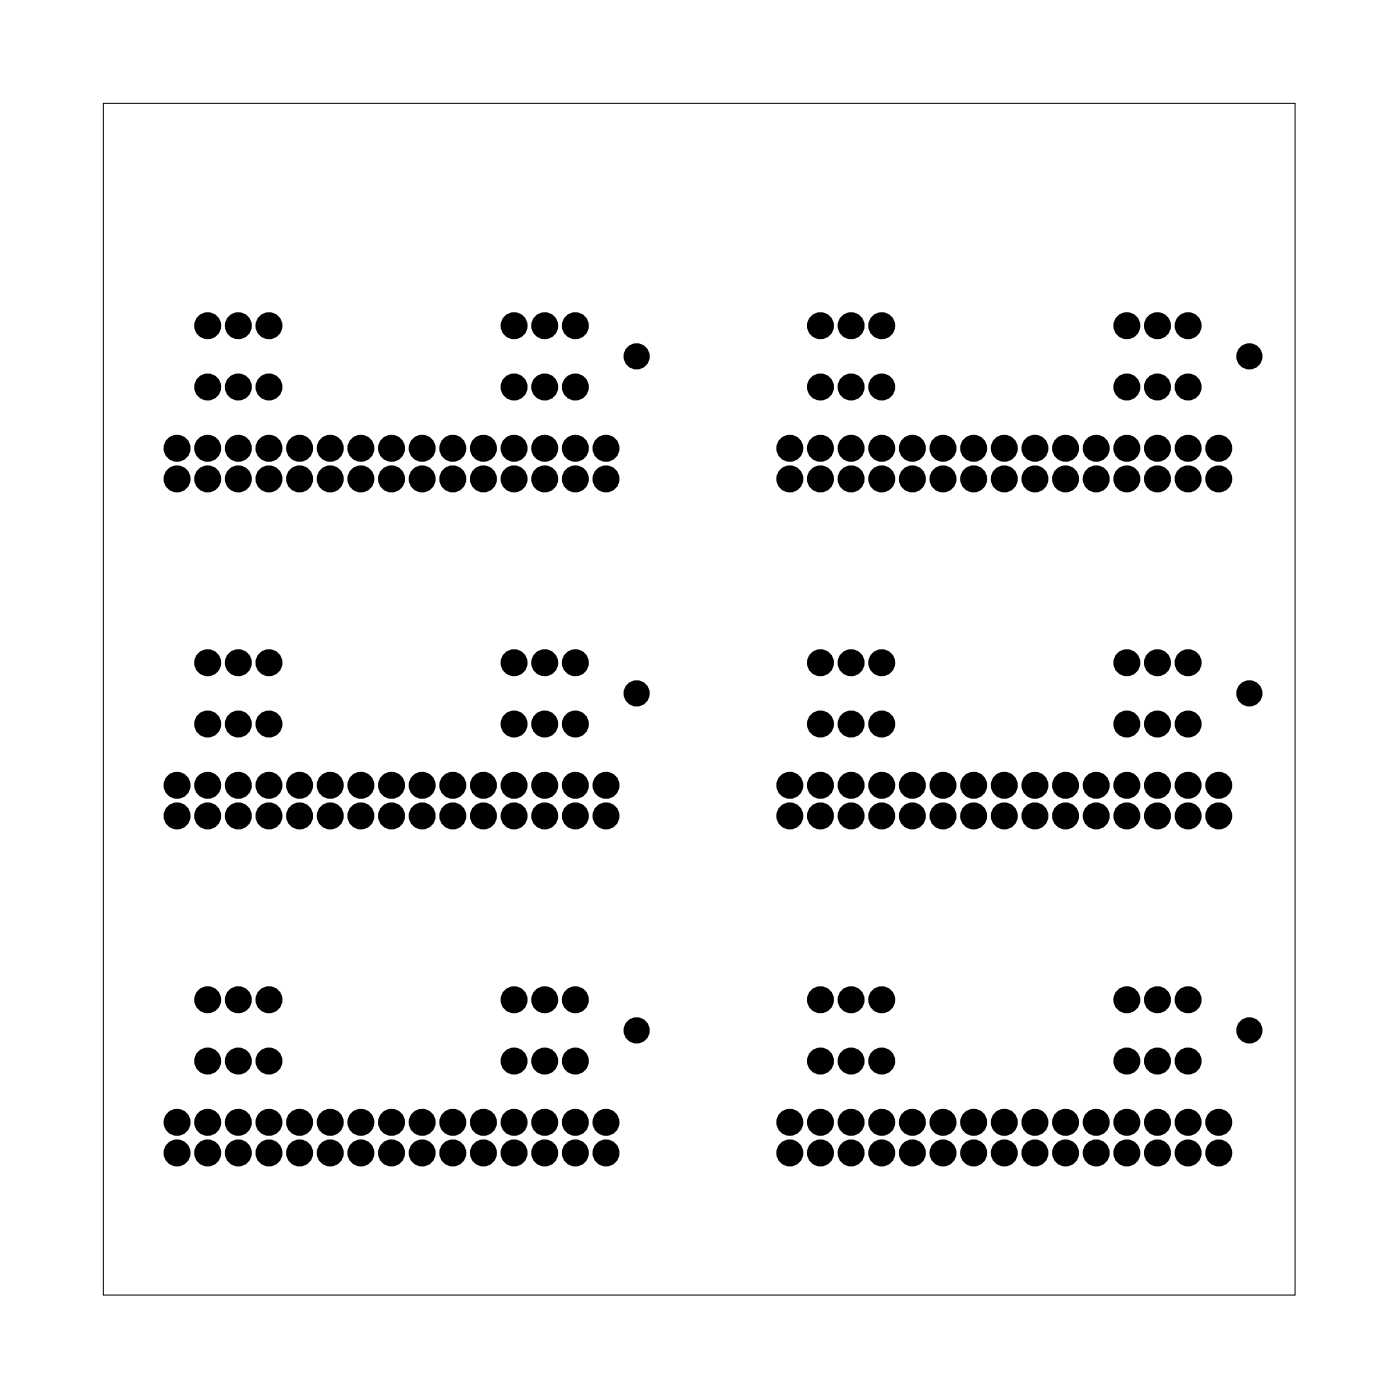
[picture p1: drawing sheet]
<svg xmlns="http://www.w3.org/2000/svg" width="116mm" height="116mm" viewBox="0 0 116 116" stroke-linecap="round" stroke-linejoin="round" font-family="sans-serif">
<path d="M8.6 8.6h98.8v98.8h-98.8z" fill="none" stroke="#000" stroke-width=".08"/>
<g fill="#000">
<circle cx="14.7" cy="37.2" r=".74"/>
<circle cx="14.7" cy="39.7" r=".74"/>
<circle cx="17.2" cy="32.1" r=".74"/>
<circle cx="17.2" cy="27" r=".74"/>
<circle cx="17.2" cy="39.7" r=".74"/>
<circle cx="17.2" cy="37.2" r=".74"/>
<circle cx="19.8" cy="32.1" r=".74"/>
<circle cx="19.8" cy="27" r=".74"/>
<circle cx="19.8" cy="37.2" r=".74"/>
<circle cx="19.8" cy="39.7" r=".74"/>
<circle cx="22.3" cy="32.1" r=".74"/>
<circle cx="22.3" cy="27" r=".74"/>
<circle cx="22.3" cy="39.7" r=".74"/>
<circle cx="22.3" cy="37.2" r=".74"/>
<circle cx="24.8" cy="37.2" r=".74"/>
<circle cx="24.8" cy="39.7" r=".74"/>
<circle cx="27.4" cy="37.2" r=".74"/>
<circle cx="27.4" cy="39.7" r=".74"/>
<circle cx="29.9" cy="37.2" r=".74"/>
<circle cx="29.9" cy="39.7" r=".74"/>
<circle cx="32.5" cy="37.2" r=".74"/>
<circle cx="32.5" cy="39.7" r=".74"/>
<circle cx="35" cy="39.7" r=".74"/>
<circle cx="35" cy="37.2" r=".74"/>
<circle cx="37.5" cy="37.2" r=".74"/>
<circle cx="37.5" cy="39.7" r=".74"/>
<circle cx="40.1" cy="37.2" r=".74"/>
<circle cx="40.1" cy="39.7" r=".74"/>
<circle cx="42.6" cy="32.1" r=".74"/>
<circle cx="42.6" cy="27" r=".74"/>
<circle cx="42.6" cy="37.2" r=".74"/>
<circle cx="42.6" cy="39.7" r=".74"/>
<circle cx="45.2" cy="32.1" r=".74"/>
<circle cx="45.2" cy="27" r=".74"/>
<circle cx="45.2" cy="37.2" r=".74"/>
<circle cx="45.2" cy="39.7" r=".74"/>
<circle cx="47.7" cy="32.1" r=".74"/>
<circle cx="47.7" cy="27" r=".74"/>
<circle cx="47.7" cy="39.7" r=".74"/>
<circle cx="47.7" cy="37.2" r=".74"/>
<circle cx="50.2" cy="37.2" r=".74"/>
<circle cx="50.2" cy="39.7" r=".74"/>
<circle cx="52.8" cy="29.5" r=".7"/>
<circle cx="65.5" cy="37.2" r=".74"/>
<circle cx="65.5" cy="39.7" r=".74"/>
<circle cx="68" cy="32.1" r=".74"/>
<circle cx="68" cy="27" r=".74"/>
<circle cx="68" cy="39.7" r=".74"/>
<circle cx="68" cy="37.2" r=".74"/>
<circle cx="70.6" cy="32.1" r=".74"/>
<circle cx="70.6" cy="27" r=".74"/>
<circle cx="70.6" cy="37.2" r=".74"/>
<circle cx="70.6" cy="39.7" r=".74"/>
<circle cx="73.1" cy="32.1" r=".74"/>
<circle cx="73.1" cy="27" r=".74"/>
<circle cx="73.1" cy="39.7" r=".74"/>
<circle cx="73.1" cy="37.2" r=".74"/>
<circle cx="75.6" cy="37.2" r=".74"/>
<circle cx="75.6" cy="39.7" r=".74"/>
<circle cx="78.2" cy="37.2" r=".74"/>
<circle cx="78.2" cy="39.7" r=".74"/>
<circle cx="80.7" cy="39.7" r=".74"/>
<circle cx="80.7" cy="37.2" r=".74"/>
<circle cx="83.3" cy="37.2" r=".74"/>
<circle cx="83.3" cy="39.7" r=".74"/>
<circle cx="85.8" cy="37.2" r=".74"/>
<circle cx="85.8" cy="39.7" r=".74"/>
<circle cx="88.3" cy="37.2" r=".74"/>
<circle cx="88.3" cy="39.7" r=".74"/>
<circle cx="90.9" cy="37.2" r=".74"/>
<circle cx="90.9" cy="39.7" r=".74"/>
<circle cx="93.4" cy="32.1" r=".74"/>
<circle cx="93.4" cy="27" r=".74"/>
<circle cx="93.4" cy="37.2" r=".74"/>
<circle cx="93.4" cy="39.7" r=".74"/>
<circle cx="96" cy="32.1" r=".74"/>
<circle cx="96" cy="27" r=".74"/>
<circle cx="96" cy="37.2" r=".74"/>
<circle cx="96" cy="39.7" r=".74"/>
<circle cx="98.5" cy="32.1" r=".74"/>
<circle cx="98.5" cy="27" r=".74"/>
<circle cx="98.5" cy="37.2" r=".74"/>
<circle cx="98.5" cy="39.7" r=".74"/>
<circle cx="101" cy="37.2" r=".74"/>
<circle cx="101" cy="39.7" r=".74"/>
<circle cx="103.6" cy="29.5" r=".7"/>
<circle cx="17.2" cy="54.9" r=".74"/>
<circle cx="19.8" cy="54.9" r=".74"/>
<circle cx="22.3" cy="54.9" r=".74"/>
<circle cx="42.6" cy="54.9" r=".74"/>
<circle cx="45.2" cy="54.9" r=".74"/>
<circle cx="47.7" cy="54.9" r=".74"/>
<circle cx="52.8" cy="57.5" r=".7"/>
<circle cx="68" cy="54.9" r=".74"/>
<circle cx="70.6" cy="54.9" r=".74"/>
<circle cx="73.1" cy="54.9" r=".74"/>
<circle cx="93.4" cy="54.9" r=".74"/>
<circle cx="96" cy="54.9" r=".74"/>
<circle cx="98.5" cy="54.9" r=".74"/>
<circle cx="103.6" cy="57.5" r=".7"/>
<circle cx="14.7" cy="65.1" r=".74"/>
<circle cx="14.7" cy="67.6" r=".74"/>
<circle cx="17.2" cy="60" r=".74"/>
<circle cx="17.2" cy="65.1" r=".74"/>
<circle cx="17.2" cy="67.6" r=".74"/>
<circle cx="19.8" cy="60" r=".74"/>
<circle cx="19.8" cy="65.1" r=".74"/>
<circle cx="19.8" cy="67.6" r=".74"/>
<circle cx="22.3" cy="60" r=".74"/>
<circle cx="22.3" cy="65.1" r=".74"/>
<circle cx="22.3" cy="67.6" r=".74"/>
<circle cx="24.8" cy="65.1" r=".74"/>
<circle cx="24.8" cy="67.6" r=".74"/>
<circle cx="27.4" cy="65.1" r=".74"/>
<circle cx="27.4" cy="67.6" r=".74"/>
<circle cx="29.9" cy="65.1" r=".74"/>
<circle cx="29.9" cy="67.6" r=".74"/>
<circle cx="32.5" cy="65.1" r=".74"/>
<circle cx="32.5" cy="67.6" r=".74"/>
<circle cx="35" cy="65.1" r=".74"/>
<circle cx="35" cy="67.6" r=".74"/>
<circle cx="37.5" cy="65.1" r=".74"/>
<circle cx="37.5" cy="67.6" r=".74"/>
<circle cx="40.1" cy="65.1" r=".74"/>
<circle cx="40.1" cy="67.6" r=".74"/>
<circle cx="42.6" cy="60" r=".74"/>
<circle cx="42.6" cy="65.1" r=".74"/>
<circle cx="42.6" cy="67.6" r=".74"/>
<circle cx="45.2" cy="60" r=".74"/>
<circle cx="45.2" cy="65.1" r=".74"/>
<circle cx="45.2" cy="67.6" r=".74"/>
<circle cx="47.7" cy="60" r=".74"/>
<circle cx="47.7" cy="65.1" r=".74"/>
<circle cx="47.7" cy="67.6" r=".74"/>
<circle cx="50.2" cy="65.1" r=".74"/>
<circle cx="50.2" cy="67.6" r=".74"/>
<circle cx="65.5" cy="65.1" r=".74"/>
<circle cx="65.5" cy="67.6" r=".74"/>
<circle cx="68" cy="60" r=".74"/>
<circle cx="68" cy="65.1" r=".74"/>
<circle cx="68" cy="67.6" r=".74"/>
<circle cx="70.6" cy="60" r=".74"/>
<circle cx="70.6" cy="65.1" r=".74"/>
<circle cx="70.6" cy="67.6" r=".74"/>
<circle cx="73.1" cy="60" r=".74"/>
<circle cx="73.1" cy="65.1" r=".74"/>
<circle cx="73.1" cy="67.6" r=".74"/>
<circle cx="75.6" cy="65.1" r=".74"/>
<circle cx="75.6" cy="67.6" r=".74"/>
<circle cx="78.2" cy="65.1" r=".74"/>
<circle cx="78.2" cy="67.6" r=".74"/>
<circle cx="80.7" cy="65.1" r=".74"/>
<circle cx="80.7" cy="67.6" r=".74"/>
<circle cx="83.3" cy="65.1" r=".74"/>
<circle cx="83.3" cy="67.6" r=".74"/>
<circle cx="85.8" cy="65.1" r=".74"/>
<circle cx="85.8" cy="67.6" r=".74"/>
<circle cx="88.3" cy="65.1" r=".74"/>
<circle cx="88.3" cy="67.6" r=".74"/>
<circle cx="90.9" cy="65.1" r=".74"/>
<circle cx="90.9" cy="67.6" r=".74"/>
<circle cx="93.4" cy="60" r=".74"/>
<circle cx="93.4" cy="65.1" r=".74"/>
<circle cx="93.4" cy="67.6" r=".74"/>
<circle cx="96" cy="60" r=".74"/>
<circle cx="96" cy="65.1" r=".74"/>
<circle cx="96" cy="67.6" r=".74"/>
<circle cx="98.5" cy="60" r=".74"/>
<circle cx="98.5" cy="65.1" r=".74"/>
<circle cx="98.5" cy="67.6" r=".74"/>
<circle cx="101" cy="65.1" r=".74"/>
<circle cx="101" cy="67.6" r=".74"/>
<circle cx="14.7" cy="93" r=".74"/>
<circle cx="14.7" cy="95.6" r=".74"/>
<circle cx="17.2" cy="88" r=".74"/>
<circle cx="17.2" cy="82.9" r=".74"/>
<circle cx="17.2" cy="93" r=".74"/>
<circle cx="17.2" cy="95.6" r=".74"/>
<circle cx="19.8" cy="88" r=".74"/>
<circle cx="19.8" cy="82.9" r=".74"/>
<circle cx="19.8" cy="93" r=".74"/>
<circle cx="19.8" cy="95.6" r=".74"/>
<circle cx="22.3" cy="82.9" r=".74"/>
<circle cx="22.3" cy="88" r=".74"/>
<circle cx="22.3" cy="93" r=".74"/>
<circle cx="22.3" cy="95.6" r=".74"/>
<circle cx="24.8" cy="93" r=".74"/>
<circle cx="24.8" cy="95.6" r=".74"/>
<circle cx="27.4" cy="93" r=".74"/>
<circle cx="27.4" cy="95.6" r=".74"/>
<circle cx="29.9" cy="93" r=".74"/>
<circle cx="29.9" cy="95.6" r=".74"/>
<circle cx="32.5" cy="93" r=".74"/>
<circle cx="32.5" cy="95.6" r=".74"/>
<circle cx="35" cy="93" r=".74"/>
<circle cx="35" cy="95.6" r=".74"/>
<circle cx="37.5" cy="93" r=".74"/>
<circle cx="37.5" cy="95.6" r=".74"/>
<circle cx="40.1" cy="93" r=".74"/>
<circle cx="40.1" cy="95.6" r=".74"/>
<circle cx="42.6" cy="82.9" r=".74"/>
<circle cx="42.6" cy="88" r=".74"/>
<circle cx="42.6" cy="93" r=".74"/>
<circle cx="42.6" cy="95.6" r=".74"/>
<circle cx="45.2" cy="82.9" r=".74"/>
<circle cx="45.2" cy="88" r=".74"/>
<circle cx="45.2" cy="93" r=".74"/>
<circle cx="45.2" cy="95.6" r=".74"/>
<circle cx="47.7" cy="88" r=".74"/>
<circle cx="47.7" cy="82.9" r=".74"/>
<circle cx="47.7" cy="93" r=".74"/>
<circle cx="47.7" cy="95.6" r=".74"/>
<circle cx="50.2" cy="93" r=".74"/>
<circle cx="50.2" cy="95.6" r=".74"/>
<circle cx="52.8" cy="85.4" r=".7"/>
<circle cx="65.5" cy="93" r=".74"/>
<circle cx="65.5" cy="95.6" r=".74"/>
<circle cx="68" cy="82.9" r=".74"/>
<circle cx="68" cy="88" r=".74"/>
<circle cx="68" cy="93" r=".74"/>
<circle cx="68" cy="95.6" r=".74"/>
<circle cx="70.6" cy="88" r=".74"/>
<circle cx="70.6" cy="82.9" r=".74"/>
<circle cx="70.6" cy="93" r=".74"/>
<circle cx="70.6" cy="95.6" r=".74"/>
<circle cx="73.1" cy="88" r=".74"/>
<circle cx="73.1" cy="82.9" r=".74"/>
<circle cx="73.1" cy="93" r=".74"/>
<circle cx="73.1" cy="95.6" r=".74"/>
<circle cx="75.6" cy="93" r=".74"/>
<circle cx="75.6" cy="95.6" r=".74"/>
<circle cx="78.2" cy="93" r=".74"/>
<circle cx="78.2" cy="95.6" r=".74"/>
<circle cx="80.7" cy="93" r=".74"/>
<circle cx="80.7" cy="95.6" r=".74"/>
<circle cx="83.3" cy="93" r=".74"/>
<circle cx="83.3" cy="95.6" r=".74"/>
<circle cx="85.8" cy="93" r=".74"/>
<circle cx="85.8" cy="95.6" r=".74"/>
<circle cx="88.3" cy="93" r=".74"/>
<circle cx="88.3" cy="95.6" r=".74"/>
<circle cx="90.9" cy="93" r=".74"/>
<circle cx="90.9" cy="95.6" r=".74"/>
<circle cx="93.4" cy="82.9" r=".74"/>
<circle cx="93.4" cy="88" r=".74"/>
<circle cx="93.4" cy="93" r=".74"/>
<circle cx="93.4" cy="95.6" r=".74"/>
<circle cx="96" cy="88" r=".74"/>
<circle cx="96" cy="82.9" r=".74"/>
<circle cx="96" cy="93" r=".74"/>
<circle cx="96" cy="95.6" r=".74"/>
<circle cx="98.5" cy="82.9" r=".74"/>
<circle cx="98.5" cy="88" r=".74"/>
<circle cx="98.5" cy="93" r=".74"/>
<circle cx="98.5" cy="95.6" r=".74"/>
<circle cx="101" cy="93" r=".74"/>
<circle cx="101" cy="95.6" r=".74"/>
<circle cx="103.6" cy="85.4" r=".7"/>
</g>
<g fill="none" stroke="#000" stroke-width=".76" stroke-linecap="butt">
<circle cx="14.7" cy="39.7" r=".74"/>
<circle cx="14.7" cy="37.2" r=".74"/>
<circle cx="17.2" cy="27" r=".74"/>
<circle cx="17.2" cy="32.1" r=".74"/>
<circle cx="17.2" cy="39.7" r=".74"/>
<circle cx="17.2" cy="37.2" r=".74"/>
<circle cx="19.8" cy="27" r=".74"/>
<circle cx="19.8" cy="32.1" r=".74"/>
<circle cx="19.8" cy="39.7" r=".74"/>
<circle cx="19.8" cy="37.2" r=".74"/>
<circle cx="22.3" cy="27" r=".74"/>
<circle cx="22.3" cy="32.1" r=".74"/>
<circle cx="22.3" cy="39.7" r=".74"/>
<circle cx="22.3" cy="37.2" r=".74"/>
<circle cx="24.8" cy="37.2" r=".74"/>
<circle cx="24.8" cy="39.7" r=".74"/>
<circle cx="27.4" cy="39.7" r=".74"/>
<circle cx="27.4" cy="37.2" r=".74"/>
<circle cx="29.9" cy="39.7" r=".74"/>
<circle cx="29.9" cy="37.2" r=".74"/>
<circle cx="32.5" cy="37.2" r=".74"/>
<circle cx="32.5" cy="39.7" r=".74"/>
<circle cx="35" cy="37.2" r=".74"/>
<circle cx="35" cy="39.7" r=".74"/>
<circle cx="37.5" cy="39.7" r=".74"/>
<circle cx="37.5" cy="37.2" r=".74"/>
<circle cx="40.1" cy="37.2" r=".74"/>
<circle cx="40.1" cy="39.7" r=".74"/>
<circle cx="42.6" cy="27" r=".74"/>
<circle cx="42.6" cy="32.1" r=".74"/>
<circle cx="42.6" cy="39.7" r=".74"/>
<circle cx="42.6" cy="37.2" r=".74"/>
<circle cx="45.2" cy="27" r=".74"/>
<circle cx="45.2" cy="32.1" r=".74"/>
<circle cx="45.2" cy="39.7" r=".74"/>
<circle cx="45.2" cy="37.2" r=".74"/>
<circle cx="47.7" cy="32.1" r=".74"/>
<circle cx="47.7" cy="27" r=".74"/>
<circle cx="47.7" cy="39.7" r=".74"/>
<circle cx="47.7" cy="37.2" r=".74"/>
<circle cx="50.2" cy="39.7" r=".74"/>
<circle cx="50.2" cy="37.2" r=".74"/>
<circle cx="52.8" cy="29.5" r=".7"/>
<circle cx="65.5" cy="39.7" r=".74"/>
<circle cx="65.5" cy="37.2" r=".74"/>
<circle cx="68" cy="27" r=".74"/>
<circle cx="68" cy="32.1" r=".74"/>
<circle cx="68" cy="37.2" r=".74"/>
<circle cx="68" cy="39.7" r=".74"/>
<circle cx="70.6" cy="27" r=".74"/>
<circle cx="70.6" cy="32.1" r=".74"/>
<circle cx="70.6" cy="37.2" r=".74"/>
<circle cx="70.6" cy="39.7" r=".74"/>
<circle cx="73.1" cy="27" r=".74"/>
<circle cx="73.1" cy="32.1" r=".74"/>
<circle cx="73.1" cy="37.2" r=".74"/>
<circle cx="73.1" cy="39.7" r=".74"/>
<circle cx="75.6" cy="37.2" r=".74"/>
<circle cx="75.6" cy="39.7" r=".74"/>
<circle cx="78.2" cy="39.7" r=".74"/>
<circle cx="78.2" cy="37.2" r=".74"/>
<circle cx="80.7" cy="39.7" r=".74"/>
<circle cx="80.7" cy="37.2" r=".74"/>
<circle cx="83.3" cy="39.7" r=".74"/>
<circle cx="83.3" cy="37.2" r=".74"/>
<circle cx="85.8" cy="39.7" r=".74"/>
<circle cx="85.8" cy="37.2" r=".74"/>
<circle cx="88.3" cy="37.2" r=".74"/>
<circle cx="88.3" cy="39.7" r=".74"/>
<circle cx="90.9" cy="39.7" r=".74"/>
<circle cx="90.9" cy="37.2" r=".74"/>
<circle cx="93.4" cy="27" r=".74"/>
<circle cx="93.4" cy="32.1" r=".74"/>
<circle cx="93.4" cy="37.2" r=".74"/>
<circle cx="93.4" cy="39.7" r=".74"/>
<circle cx="96" cy="32.1" r=".74"/>
<circle cx="96" cy="27" r=".74"/>
<circle cx="96" cy="39.7" r=".74"/>
<circle cx="96" cy="37.2" r=".74"/>
<circle cx="98.5" cy="32.1" r=".74"/>
<circle cx="98.5" cy="27" r=".74"/>
<circle cx="98.5" cy="37.2" r=".74"/>
<circle cx="98.5" cy="39.7" r=".74"/>
<circle cx="101" cy="37.2" r=".74"/>
<circle cx="101" cy="39.7" r=".74"/>
<circle cx="103.6" cy="29.5" r=".7"/>
<circle cx="17.2" cy="54.9" r=".74"/>
<circle cx="19.8" cy="54.9" r=".74"/>
<circle cx="22.3" cy="54.9" r=".74"/>
<circle cx="42.6" cy="54.9" r=".74"/>
<circle cx="45.2" cy="54.9" r=".74"/>
<circle cx="47.7" cy="54.9" r=".74"/>
<circle cx="52.8" cy="57.5" r=".7"/>
<circle cx="68" cy="54.9" r=".74"/>
<circle cx="70.6" cy="54.9" r=".74"/>
<circle cx="73.1" cy="54.9" r=".74"/>
<circle cx="93.4" cy="54.9" r=".74"/>
<circle cx="96" cy="54.9" r=".74"/>
<circle cx="98.5" cy="54.9" r=".74"/>
<circle cx="103.6" cy="57.5" r=".7"/>
<circle cx="14.7" cy="65.1" r=".74"/>
<circle cx="14.7" cy="67.6" r=".74"/>
<circle cx="17.2" cy="60" r=".74"/>
<circle cx="17.2" cy="65.1" r=".74"/>
<circle cx="17.2" cy="67.6" r=".74"/>
<circle cx="19.8" cy="60" r=".74"/>
<circle cx="19.8" cy="65.1" r=".74"/>
<circle cx="19.8" cy="67.6" r=".74"/>
<circle cx="22.3" cy="60" r=".74"/>
<circle cx="22.3" cy="67.6" r=".74"/>
<circle cx="22.3" cy="65.1" r=".74"/>
<circle cx="24.8" cy="65.1" r=".74"/>
<circle cx="24.8" cy="67.6" r=".74"/>
<circle cx="27.4" cy="65.1" r=".74"/>
<circle cx="27.4" cy="67.6" r=".74"/>
<circle cx="29.9" cy="65.1" r=".74"/>
<circle cx="29.9" cy="67.6" r=".74"/>
<circle cx="32.5" cy="65.1" r=".74"/>
<circle cx="32.5" cy="67.6" r=".74"/>
<circle cx="35" cy="67.6" r=".74"/>
<circle cx="35" cy="65.1" r=".74"/>
<circle cx="37.5" cy="65.1" r=".74"/>
<circle cx="37.5" cy="67.6" r=".74"/>
<circle cx="40.1" cy="65.1" r=".74"/>
<circle cx="40.1" cy="67.6" r=".74"/>
<circle cx="42.6" cy="60" r=".74"/>
<circle cx="42.6" cy="65.1" r=".74"/>
<circle cx="42.6" cy="67.6" r=".74"/>
<circle cx="45.2" cy="60" r=".74"/>
<circle cx="45.2" cy="65.1" r=".74"/>
<circle cx="45.2" cy="67.6" r=".74"/>
<circle cx="47.7" cy="60" r=".74"/>
<circle cx="47.7" cy="65.1" r=".74"/>
<circle cx="47.7" cy="67.6" r=".74"/>
<circle cx="50.2" cy="65.1" r=".74"/>
<circle cx="50.2" cy="67.6" r=".74"/>
<circle cx="65.5" cy="65.1" r=".74"/>
<circle cx="65.5" cy="67.6" r=".74"/>
<circle cx="68" cy="60" r=".74"/>
<circle cx="68" cy="67.6" r=".74"/>
<circle cx="68" cy="65.1" r=".74"/>
<circle cx="70.6" cy="60" r=".74"/>
<circle cx="70.6" cy="65.1" r=".74"/>
<circle cx="70.6" cy="67.6" r=".74"/>
<circle cx="73.1" cy="60" r=".74"/>
<circle cx="73.1" cy="65.1" r=".74"/>
<circle cx="73.1" cy="67.6" r=".74"/>
<circle cx="75.6" cy="65.1" r=".74"/>
<circle cx="75.6" cy="67.6" r=".74"/>
<circle cx="78.2" cy="65.1" r=".74"/>
<circle cx="78.2" cy="67.6" r=".74"/>
<circle cx="80.7" cy="65.1" r=".74"/>
<circle cx="80.7" cy="67.6" r=".74"/>
<circle cx="83.3" cy="65.1" r=".74"/>
<circle cx="83.3" cy="67.6" r=".74"/>
<circle cx="85.8" cy="67.6" r=".74"/>
<circle cx="85.8" cy="65.1" r=".74"/>
<circle cx="88.3" cy="65.1" r=".74"/>
<circle cx="88.3" cy="67.6" r=".74"/>
<circle cx="90.9" cy="65.1" r=".74"/>
<circle cx="90.9" cy="67.6" r=".74"/>
<circle cx="93.4" cy="60" r=".74"/>
<circle cx="93.4" cy="65.1" r=".74"/>
<circle cx="93.4" cy="67.6" r=".74"/>
<circle cx="96" cy="60" r=".74"/>
<circle cx="96" cy="67.6" r=".74"/>
<circle cx="96" cy="65.1" r=".74"/>
<circle cx="98.5" cy="60" r=".74"/>
<circle cx="98.5" cy="65.1" r=".74"/>
<circle cx="98.5" cy="67.6" r=".74"/>
<circle cx="101" cy="67.6" r=".74"/>
<circle cx="101" cy="65.1" r=".74"/>
<circle cx="14.7" cy="95.6" r=".74"/>
<circle cx="14.7" cy="93" r=".74"/>
<circle cx="17.2" cy="88" r=".74"/>
<circle cx="17.2" cy="82.9" r=".74"/>
<circle cx="17.2" cy="95.6" r=".74"/>
<circle cx="17.2" cy="93" r=".74"/>
<circle cx="19.8" cy="88" r=".74"/>
<circle cx="19.8" cy="82.9" r=".74"/>
<circle cx="19.8" cy="95.6" r=".74"/>
<circle cx="19.8" cy="93" r=".74"/>
<circle cx="22.3" cy="88" r=".74"/>
<circle cx="22.3" cy="82.9" r=".74"/>
<circle cx="22.3" cy="95.6" r=".74"/>
<circle cx="22.3" cy="93" r=".74"/>
<circle cx="24.8" cy="95.6" r=".74"/>
<circle cx="24.8" cy="93" r=".74"/>
<circle cx="27.4" cy="95.6" r=".74"/>
<circle cx="27.4" cy="93" r=".74"/>
<circle cx="29.9" cy="95.6" r=".74"/>
<circle cx="29.9" cy="93" r=".74"/>
<circle cx="32.5" cy="95.6" r=".74"/>
<circle cx="32.5" cy="93" r=".74"/>
<circle cx="35" cy="93" r=".74"/>
<circle cx="35" cy="95.6" r=".74"/>
<circle cx="37.5" cy="95.6" r=".74"/>
<circle cx="37.5" cy="93" r=".74"/>
<circle cx="40.1" cy="95.6" r=".74"/>
<circle cx="40.1" cy="93" r=".74"/>
<circle cx="42.6" cy="88" r=".74"/>
<circle cx="42.6" cy="82.9" r=".74"/>
<circle cx="42.6" cy="95.6" r=".74"/>
<circle cx="42.6" cy="93" r=".74"/>
<circle cx="45.2" cy="82.9" r=".74"/>
<circle cx="45.2" cy="88" r=".74"/>
<circle cx="45.2" cy="95.6" r=".74"/>
<circle cx="45.2" cy="93" r=".74"/>
<circle cx="47.7" cy="82.9" r=".74"/>
<circle cx="47.7" cy="88" r=".74"/>
<circle cx="47.7" cy="95.6" r=".74"/>
<circle cx="47.7" cy="93" r=".74"/>
<circle cx="50.2" cy="95.6" r=".74"/>
<circle cx="50.2" cy="93" r=".74"/>
<circle cx="52.8" cy="85.4" r=".7"/>
<circle cx="65.5" cy="95.6" r=".74"/>
<circle cx="65.5" cy="93" r=".74"/>
<circle cx="68" cy="88" r=".74"/>
<circle cx="68" cy="82.9" r=".74"/>
<circle cx="68" cy="95.6" r=".74"/>
<circle cx="68" cy="93" r=".74"/>
<circle cx="70.6" cy="82.9" r=".74"/>
<circle cx="70.6" cy="88" r=".74"/>
<circle cx="70.6" cy="95.6" r=".74"/>
<circle cx="70.6" cy="93" r=".74"/>
<circle cx="73.1" cy="82.9" r=".74"/>
<circle cx="73.1" cy="88" r=".74"/>
<circle cx="73.1" cy="95.6" r=".74"/>
<circle cx="73.1" cy="93" r=".74"/>
<circle cx="75.6" cy="95.6" r=".74"/>
<circle cx="75.6" cy="93" r=".74"/>
<circle cx="78.2" cy="93" r=".74"/>
<circle cx="78.2" cy="95.6" r=".74"/>
<circle cx="80.7" cy="93" r=".74"/>
<circle cx="80.7" cy="95.6" r=".74"/>
<circle cx="83.3" cy="95.6" r=".74"/>
<circle cx="83.3" cy="93" r=".74"/>
<circle cx="85.8" cy="95.6" r=".74"/>
<circle cx="85.8" cy="93" r=".74"/>
<circle cx="88.3" cy="93" r=".74"/>
<circle cx="88.3" cy="95.6" r=".74"/>
<circle cx="90.9" cy="93" r=".74"/>
<circle cx="90.9" cy="95.6" r=".74"/>
<circle cx="93.4" cy="82.9" r=".74"/>
<circle cx="93.4" cy="88" r=".74"/>
<circle cx="93.4" cy="93" r=".74"/>
<circle cx="93.4" cy="95.6" r=".74"/>
<circle cx="96" cy="82.9" r=".74"/>
<circle cx="96" cy="88" r=".74"/>
<circle cx="96" cy="93" r=".74"/>
<circle cx="96" cy="95.6" r=".74"/>
<circle cx="98.5" cy="88" r=".74"/>
<circle cx="98.5" cy="82.9" r=".74"/>
<circle cx="98.5" cy="93" r=".74"/>
<circle cx="98.5" cy="95.6" r=".74"/>
<circle cx="101" cy="93" r=".74"/>
<circle cx="101" cy="95.6" r=".74"/>
<circle cx="103.6" cy="85.4" r=".7"/>
</g>
</svg>
